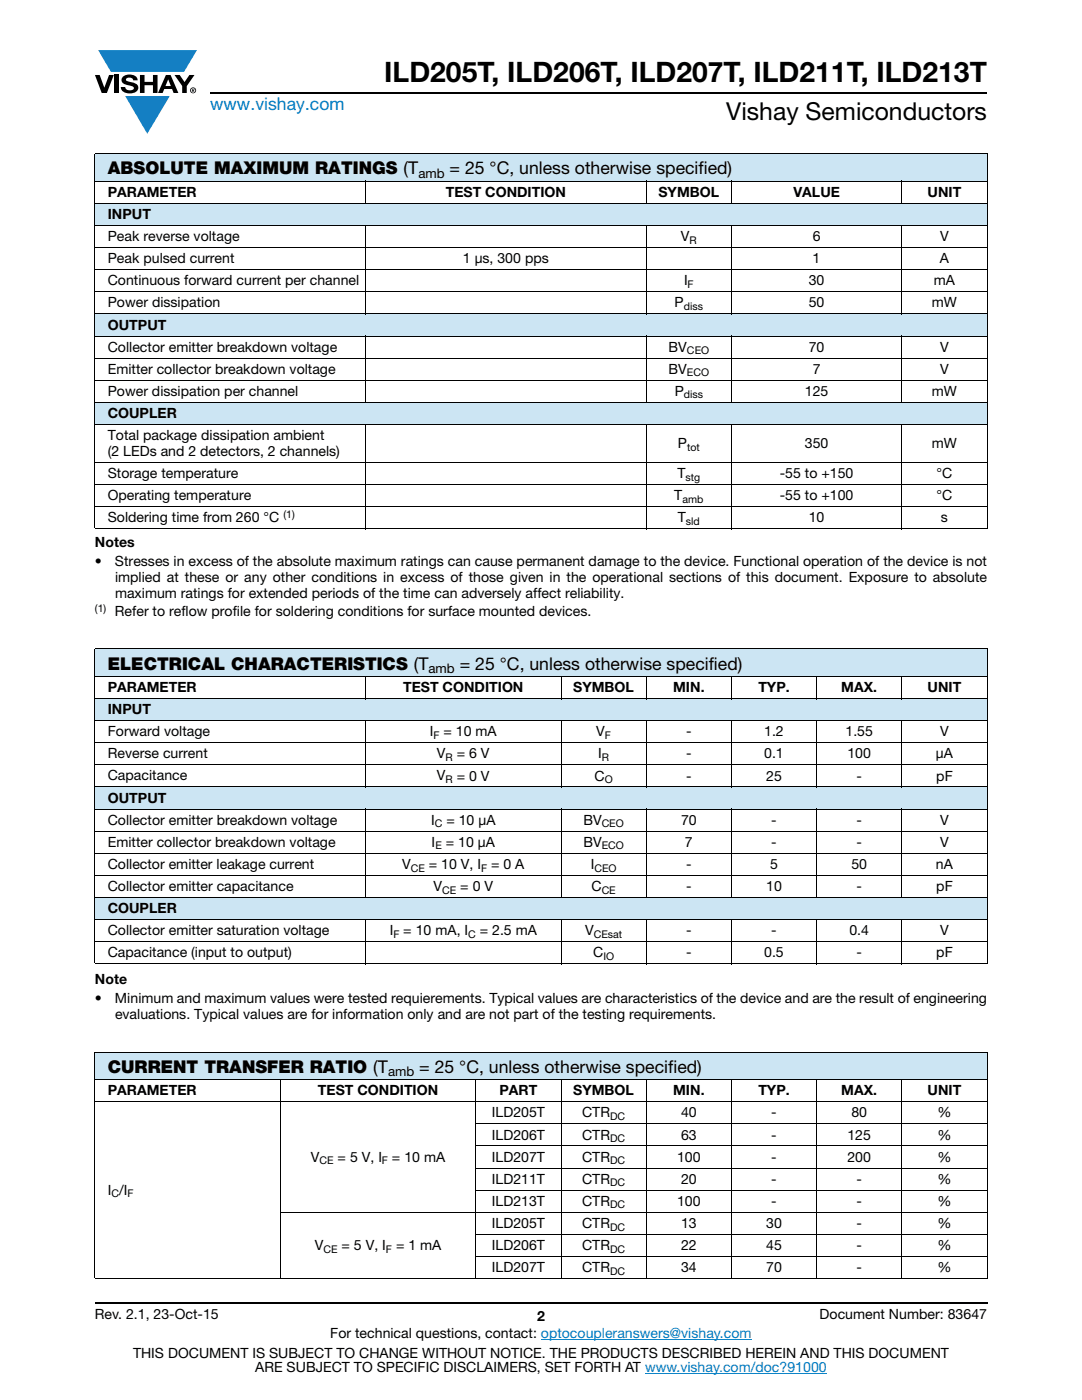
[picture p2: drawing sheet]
<svg xmlns="http://www.w3.org/2000/svg" width="216mm" height="279mm" viewBox="0 0 216 279" stroke-linecap="round" stroke-linejoin="round" font-family="sans-serif">
<defs><g id="words">
<text font-size="5.6" x="76.7" y="16.4">ILD205T, ILD206T, ILD207T, ILD211T, ILD213T</text>
<text font-size="4.9" x="144.9" y="24">Vishay Semiconductors</text>
<text font-size="3.5" fill="#007ec4" x="42" y="21.9">www.vishay.com</text>
<g font-size="3.5">
<text x="21.5" y="34.8">ABSOLUTE MAXIMUM RATINGS (T</text>
<text x="89.7" y="34.8">= 25 °C, unless otherwise specified)</text>
<text x="21.5" y="133.6">ELECTRICAL CHARACTERISTICS (T</text>
<text x="91.7" y="133.6">= 25 °C, unless otherwise specified)</text>
<text x="21.5" y="214.1">CURRENT TRANSFER RATIO (T</text>
<text x="83.7" y="214.1">= 25 °C, unless otherwise specified)</text>
</g>
<g font-size="2.8">
<text x="21.5" y="39.3">PARAMETER</text>
<text x="88.9" y="39.3">TEST CONDITION</text>
<text x="131.4" y="39.3">SYMBOL</text>
<text x="158.3" y="39.3">VALUE</text>
<text x="185.1" y="39.3">UNIT</text>
<text x="21.5" y="43.7">INPUT</text>
<text x="21.5" y="48.1">Peak reverse voltage</text>
<text x="21.5" y="52.6">Peak pulsed current</text>
<text x="92.4" y="52.6">1 μs, 300 pps</text>
<text x="135.9" y="48.1">V</text>
<text x="162.1" y="52.6">1</text>
<text x="162.2" y="48.1">6</text>
<text x="187.5" y="52.6">A</text>
<text x="187.6" y="48.1">V</text>
<text x="21.5" y="57">Continuous forward current per channel</text>
<text x="136.5" y="57">I</text>
<text x="161.4" y="57">30</text>
<text x="186.3" y="57">mA</text>
<text x="21.5" y="65.8">OUTPUT</text>
<text x="21.5" y="61.4">Power dissipation</text>
<text x="134.6" y="61.4">P</text>
<text x="161.4" y="61.4">50</text>
<text x="185.9" y="61.4">mW</text>
<text x="21.5" y="70.2">Collector emitter breakdown voltage</text>
<text x="133.4" y="70.2">BV</text>
<text x="161.4" y="70.2">70</text>
<text x="187.6" y="70.2">V</text>
<text x="21.5" y="74.6">Emitter collector breakdown voltage</text>
<text x="133.4" y="74.6">BV</text>
<text x="162.2" y="74.6">7</text>
<text x="187.6" y="74.6">V</text>
<text x="21.5" y="83.4">COUPLER</text>
<text x="21.5" y="79">Power dissipation per channel</text>
<text x="134.6" y="79">P</text>
<text x="160.6" y="79">125</text>
<text x="185.9" y="79">mW</text>
<text x="21.5" y="87.8">Total package dissipation ambient</text>
<text x="135.3" y="89.4">P</text>
<text x="160.6" y="89.4">350</text>
<text x="185.9" y="89.4">mW</text>
<text x="21.5" y="91">(2 LEDs and 2 detectors, 2 channels)</text>
<text x="21.5" y="95.4">Storage temperature</text>
<text x="135.2" y="95.4">T</text>
<text x="155.6" y="95.4">-55 to +150</text>
<text x="186.9" y="95.4">°C</text>
<text x="21.5" y="99.8">Operating temperature</text>
<text x="134.5" y="99.8">T</text>
<text x="155.6" y="99.8">-55 to +100</text>
<text x="186.9" y="99.8">°C</text>
<text x="21.5" y="104.2">Soldering time from 260 °C</text>
<text x="135.3" y="104.2">T</text>
<text x="161.4" y="104.2">10</text>
<text x="187.7" y="104.2">s</text>
<text x="18.9" y="109.2">Notes</text>
<text x="18.9" y="113.1">•</text>
<text x="22.9" y="113.1">Stresses in excess of the absolute maximum ratings can cause permanent damage to the device. Functional operation of the device is not</text>
<text x="22.9" y="119.4">maximum ratings for extended periods of the time can adversely affect reliability.</text>
<text x="22.9" y="116.2">implied at these or any other conditions in excess of those given in the operational sections of this document. Exposure to absolute</text>
<text x="22.9" y="122.9">Refer to reflow profile for soldering conditions for surface mounted devices.</text>
<text x="21.5" y="138.1">PARAMETER</text>
<text x="21.5" y="142.5">INPUT</text>
<text x="80.4" y="138.1">TEST CONDITION</text>
<text x="114.4" y="138.1">SYMBOL</text>
<text x="134.3" y="138.1">MIN.</text>
<text x="151.3" y="138.1">TYP.</text>
<text x="167.9" y="138.1">MAX.</text>
<text x="185.1" y="138.1">UNIT</text>
<text x="21.5" y="147">Forward voltage</text>
<text x="85.8" y="147">I</text>
<text x="88.5" y="147">= 10 mA</text>
<text x="119" y="147">V</text>
<text x="136.9" y="147">-</text>
<text x="152.5" y="147">1.2</text>
<text x="168.7" y="147">1.55</text>
<text x="187.6" y="147">V</text>
<text x="21.5" y="151.4">Reverse current</text>
<text x="21.5" y="155.8">Capacitance</text>
<text x="87.2" y="155.8">V</text>
<text x="87.2" y="151.4">V</text>
<text x="91.1" y="151.4">= 6 V</text>
<text x="91.1" y="155.8">= 0 V</text>
<text x="118.6" y="155.8">C</text>
<text x="119.4" y="151.4">I</text>
<text x="136.9" y="151.4">-</text>
<text x="136.9" y="155.8">-</text>
<text x="152.5" y="151.4">0.1</text>
<text x="152.9" y="155.8">25</text>
<text x="169.1" y="151.4">100</text>
<text x="170.9" y="155.8">-</text>
<text x="186.8" y="151.4">μA</text>
<text x="186.8" y="155.8">pF</text>
<text x="21.5" y="160.2">OUTPUT</text>
<text x="21.5" y="164.6">Collector emitter breakdown voltage</text>
<text x="86" y="164.6">I</text>
<text x="89.1" y="164.6">= 10 μA</text>
<text x="116.4" y="164.6">BV</text>
<text x="135.9" y="164.6">70</text>
<text x="153.9" y="164.6">-</text>
<text x="170.9" y="164.6">-</text>
<text x="187.6" y="164.6">V</text>
<text x="21.5" y="169">Emitter collector breakdown voltage</text>
<text x="21.5" y="173.4">Collector emitter leakage current</text>
<text x="80.2" y="173.4">V</text>
<text x="85.6" y="173.4">= 10 V, I</text>
<text x="86.1" y="169">I</text>
<text x="89" y="169">= 10 μA</text>
<text x="98" y="173.4">= 0 A</text>
<text x="116.4" y="169">BV</text>
<text x="117.9" y="173.4">I</text>
<text x="136.7" y="169">7</text>
<text x="136.9" y="173.4">-</text>
<text x="153.7" y="173.4">5</text>
<text x="153.9" y="169">-</text>
<text x="169.9" y="173.4">50</text>
<text x="170.9" y="169">-</text>
<text x="186.8" y="173.4">nA</text>
<text x="187.6" y="169">V</text>
<text x="21.5" y="177.8">Collector emitter capacitance</text>
<text x="86.5" y="177.8">V</text>
<text x="91.8" y="177.8">= 0 V</text>
<text x="118" y="177.8">C</text>
<text x="136.9" y="177.8">-</text>
<text x="152.9" y="177.8">10</text>
<text x="170.9" y="177.8">-</text>
<text x="186.8" y="177.8">pF</text>
<text x="21.5" y="182.2">COUPLER</text>
<text x="21.5" y="186.6">Collector emitter saturation voltage</text>
<text x="21.5" y="191.1">Capacitance (input to output)</text>
<text x="77.8" y="186.6">I</text>
<text x="80.5" y="186.6">= 10 mA, I</text>
<text x="95.7" y="186.6">= 2.5 mA</text>
<text x="116.8" y="186.6">V</text>
<text x="118.4" y="191.1">C</text>
<text x="136.9" y="186.6">-</text>
<text x="136.9" y="191.1">-</text>
<text x="152.5" y="191.1">0.5</text>
<text x="153.9" y="186.6">-</text>
<text x="169.5" y="186.6">0.4</text>
<text x="170.9" y="191.1">-</text>
<text x="186.8" y="191.1">pF</text>
<text x="187.6" y="186.6">V</text>
<text x="18.9" y="196.3">Note</text>
<text x="18.9" y="200.2">•</text>
<text x="22.9" y="200.2">Minimum and maximum values were tested requierements. Typical values are characteristics of the device and are the result of engineering</text>
<text x="22.9" y="203.4">evaluations. Typical values are for information only and are not part of the testing requirements.</text>
<text x="21.5" y="218.6">PARAMETER</text>
<text x="63.4" y="218.6">TEST CONDITION</text>
<text x="99.7" y="218.6">PART</text>
<text x="114.4" y="218.6">SYMBOL</text>
<text x="134.3" y="218.6">MIN.</text>
<text x="151.3" y="218.6">TYP.</text>
<text x="167.9" y="218.6">MAX.</text>
<text x="185.1" y="218.6">UNIT</text>
<text x="98.1" y="223">ILD205T</text>
<text x="98.1" y="227.4">ILD206T</text>
<text x="116.2" y="223">CTR</text>
<text x="116.2" y="227.4">CTR</text>
<text x="135.9" y="223">40</text>
<text x="135.9" y="227.4">63</text>
<text x="153.9" y="223">-</text>
<text x="153.9" y="227.4">-</text>
<text x="169.1" y="227.4">125</text>
<text x="169.9" y="223">80</text>
<text x="187" y="223">%</text>
<text x="187.1" y="227.4">%</text>
<text x="62" y="231.8">V</text>
<text x="67.4" y="231.8">= 5 V, I</text>
<text x="78.2" y="231.8">= 10 mA</text>
<text x="98.1" y="231.8">ILD207T</text>
<text x="116.2" y="231.8">CTR</text>
<text x="135.1" y="231.8">100</text>
<text x="153.9" y="231.8">-</text>
<text x="169.1" y="231.8">200</text>
<text x="187.1" y="231.8">%</text>
<text x="21.5" y="238.4">I /I</text>
<text x="98.1" y="236.2">ILD211T</text>
<text x="116.2" y="236.2">CTR</text>
<text x="135.9" y="236.2">20</text>
<text x="153.9" y="236.2">-</text>
<text x="170.9" y="236.2">-</text>
<text x="187" y="236.2">%</text>
<text x="98.1" y="245.1">ILD205T</text>
<text x="98.1" y="240.6">ILD213T</text>
<text x="116.2" y="245.1">CTR</text>
<text x="116.2" y="240.6">CTR</text>
<text x="135.1" y="240.6">100</text>
<text x="135.9" y="245.1">13</text>
<text x="152.9" y="245.1">30</text>
<text x="153.9" y="240.6">-</text>
<text x="170.9" y="245.1">-</text>
<text x="170.9" y="240.6">-</text>
<text x="187" y="245.1">%</text>
<text x="187" y="240.6">%</text>
<text x="62.8" y="249.5">V</text>
<text x="68.2" y="249.5">= 5 V, I</text>
<text x="79" y="249.5">= 1 mA</text>
<text x="98.1" y="249.5">ILD206T</text>
<text x="116.2" y="249.5">CTR</text>
<text x="135.9" y="249.5">22</text>
<text x="152.9" y="249.5">45</text>
<text x="170.9" y="249.5">-</text>
<text x="187" y="249.5">%</text>
<text x="98.1" y="253.9">ILD207T</text>
<text x="116.2" y="253.9">CTR</text>
<text x="135.9" y="253.9">34</text>
<text x="152.9" y="253.9">70</text>
<text x="170.9" y="253.9">-</text>
<text x="187" y="253.9">%</text>
<text x="18.9" y="263.3">Rev. 2.1, 23-Oct-15</text>
<text x="107.2" y="263.6">2</text>
<text x="163.6" y="263.3">Document Number: 83647</text>
<text x="65.9" y="267.1">For technical questions, contact: optocoupleranswers@vishay.com</text>
<text x="26.5" y="271">THIS DOCUMENT IS SUBJECT TO CHANGE WITHOUT NOTICE. THE PRODUCTS DESCRIBED HEREIN AND THIS DOCUMENT</text>
<text x="50.9" y="273.8">ARE SUBJECT TO SPECIFIC DISCLAIMERS, SET FORTH AT www.vishay.com/doc?91000</text>
</g>
<g font-size="2.6">
<text x="83.5" y="35.5">amb</text>
<text x="85.5" y="134.3">amb</text>
<text x="77.4" y="214.7">amb</text>
</g>
<g font-size="2.1">
<text x="137.6" y="48.6">R</text>
<text x="137.2" y="57.5">F</text>
<text x="136.4" y="61.9">diss</text>
<text x="137.1" y="70.7">CEO</text>
<text x="137.1" y="75.1">ECO</text>
<text x="136.4" y="79.5">diss</text>
<text x="137.1" y="89.9">tot</text>
<text x="136.8" y="95.9">stg</text>
<text x="136.2" y="100.3">amb</text>
<text x="56.5" y="103.4">(1)</text>
<text x="136.9" y="104.7">sld</text>
<text x="18.9" y="122.1">(1)</text>
<text x="86.5" y="147.5">F</text>
<text x="120.7" y="147.5">F</text>
<text x="88.9" y="151.9">R</text>
<text x="120.1" y="151.9">R</text>
<text x="88.9" y="156.3">R</text>
<text x="120.7" y="156.3">O</text>
<text x="86.8" y="165.1">C</text>
<text x="120.1" y="165.1">CEO</text>
<text x="82" y="173.9">CE</text>
<text x="86.9" y="169.5">E</text>
<text x="96" y="173.9">F</text>
<text x="118.6" y="173.9">CEO</text>
<text x="120.1" y="169.5">ECO</text>
<text x="88.2" y="178.3">CE</text>
<text x="120.1" y="178.3">CE</text>
<text x="78.5" y="187.2">F</text>
<text x="93.4" y="187.2">C</text>
<text x="118.5" y="187.2">CEsat</text>
<text x="120.4" y="191.6">IO</text>
<text x="121.7" y="223.5">DC</text>
<text x="121.7" y="227.9">DC</text>
<text x="63.8" y="232.3">CE</text>
<text x="76.2" y="232.3">F</text>
<text x="121.7" y="232.3">DC</text>
<text x="22.2" y="239">C</text>
<text x="25.4" y="239">F</text>
<text x="121.7" y="236.7">DC</text>
<text x="121.7" y="241.2">DC</text>
<text x="121.7" y="245.6">DC</text>
<text x="64.6" y="250">CE</text>
<text x="77" y="250">F</text>
<text x="121.7" y="250">DC</text>
<text x="121.7" y="254.4">DC</text>
</g>
</g></defs>
<g fill="#147fc3">
<path d="M19.6 10h19.7l-2.6 4.3h-1.1h-13.5z"/>
<path d="M25 19.2h8.9l-4.5 7.5z"/>
</g>
<g fill="#000">
<path d="M18.9 15h1l.9 2.5 1-2.5h.9l-1.4 3.6h-1zM22.9 15h.9v3.6h-.9zM24.6 15.3a2.1 2.1 0 0 1 2.8 .3l.1 .4h-.9a.79 .79 0 0 0-.7-.5 .79 .79 0 0 0-.8 .4l.3 .3 1 .2a1.08 1.08 0 0 1 1.2 1 1.08 1.08 0 0 1-1.1 1.2 1.73 1.73 0 0 1-2.4-1.2h.9a.96 .96 0 0 0 .8 .6 .96 .96 0 0 0 .9-.4 1.31 1.31 0 0 0-1.2-.6 1.03 1.03 0 0 1-1.1-.6 1.03 1.03 0 0 1 .2-1.1zM27.9 15h.9v1.3h1.7v-1.3h.9v3.6h-.9v-1.6h-1.7v1.6h-.9zM34.8 15h1.1l.9 1.4 1-1.4h1l-1.5 2.2v1.4h-.9v-1.4z"/>
<path d="M33.6 15.9l.5 1.3h-1.1zM33.1 15l-1.6 3.6h1l.3-.8h1.5l.3 .8h1l-1.6-3.6z"/>
<path d="M38.4 17.8h.2v.2h-.2zM38.3 17.7v.7h.1v-.3l.4 .3-.2-.3 .2-.2-.1-.2z"/>
<path d="M38.1 18a.46 .46 0 0 1 .9 0 .46 .46 0 0 1-.9 0zM37.9 18a.6 .6 0 0 0 1.2 0 .6 .6 0 0 0-1.2 0z"/>
</g>
<path d="M42 18.6h155M18.9 260h178.1" fill="none" stroke="#000" stroke-width=".36"/>
<path d="M107.9 267.3h42.1M128.7 274h36.3" fill="none" stroke="#007ec4" stroke-width=".2"/>
<path d="M18.9 30.7h178.1v5.5h-178.1z" fill="#cce5f3"/>
<g fill="#fff">
<path d="M18.9 36.2h54v4.4h-54z"/>
<path d="M72.9 36.2h56v4.4h-56z"/>
<path d="M128.9 36.2h17v4.4h-17z"/>
<path d="M145.9 36.2h34.1v4.4h-34.1z"/>
<path d="M180 36.2h17v4.4h-17z"/>
</g>
<g fill="#cce5f3">
<path d="M18.9 40.6h178.1v4.4h-178.1z"/>
<path d="M18.9 62.7h178.1v4.4h-178.1z"/>
<path d="M18.9 80.3h178.1v4.4h-178.1z"/>
<path d="M18.9 129.5h178.1v5.5h-178.1z"/>
</g>
<g fill="#fff">
<path d="M18.9 135h54v4.4h-54z"/>
<path d="M72.9 135h39.1v4.4h-39.1z"/>
<path d="M112 135h16.9v4.4h-16.9z"/>
<path d="M128.9 135h17v4.4h-17z"/>
<path d="M145.9 135h17.1v4.4h-17.1z"/>
<path d="M163 135h17v4.4h-17z"/>
<path d="M180 135h17v4.4h-17z"/>
</g>
<g fill="#cce5f3">
<path d="M18.9 139.4h178.1v4.4h-178.1z"/>
<path d="M18.9 157.1h178.1v4.4h-178.1z"/>
<path d="M18.9 179.1h178.1v4.4h-178.1z"/>
<path d="M18.9 210h178.1v5.5h-178.1z"/>
</g>
<g fill="#fff">
<path d="M18.9 215.5h37v4.4h-37z"/>
<path d="M55.9 215.5h39.1v4.4h-39.1z"/>
<path d="M95 215.5h17v4.4h-17z"/>
<path d="M112 215.5h16.9v4.4h-16.9z"/>
<path d="M128.9 215.5h17v4.4h-17z"/>
<path d="M145.9 215.5h17.1v4.4h-17.1z"/>
<path d="M163 215.5h17v4.4h-17z"/>
<path d="M180 215.5h17v4.4h-17z"/>
</g>
<g fill="none" stroke="#000" stroke-width=".2">
<path d="M18.9 30.7h178.1M18.9 36.2h178.1M18.9 30.8v74.6M72.9 36.1v4.6M128.9 36.1v4.6M145.9 36.1v4.6M180 36.1v4.6M197 30.8v74.6M18.9 40.6h178.1M18.9 45h178.1M18.9 49.4h178.1M18.9 53.8h178.1"/>
<path d="M18.9 58.3h178.1M72.9 44.9v17.9M128.9 44.9v17.9M145.9 44.9v17.9M180 44.9v17.9M18.9 62.7h178.1M18.9 67.1h178.1M18.9 71.5h178.1M18.9 75.9h178.1M72.9 67v13.4M128.9 67v13.4M145.9 67v13.4"/>
<path d="M180 67v13.4M18.9 80.3h178.1M18.9 84.7h178.1M18.9 92.3h178.1M18.9 96.7h178.1M72.9 84.6v21M128.9 84.6v21M145.9 84.6v21M180 84.6v21M18.9 101.1h178.1M18.9 105.5h178.1M18.9 129.5h178.1"/>
<path d="M18.9 135h178.1M18.9 139.4h178.1M18.9 129.6v62.7M72.9 134.9v4.6M112 134.9v4.6M128.9 134.9v4.6M145.9 134.9v4.6M163 134.9v4.6M180 134.9v4.6M197 129.6v62.7M18.9 143.8h178.1M18.9 148.3h178.1"/>
<path d="M18.9 152.7h178.1M18.9 157.1h178.1M72.9 143.7v13.5M112 143.7v13.5M128.9 143.7v13.5M145.9 143.7v13.5M163 143.7v13.5M180 143.7v13.5M18.9 161.5h178.1M18.9 165.9h178.1M18.9 170.3h178.1M18.9 174.7h178.1"/>
<path d="M18.9 179.1h178.1M72.9 161.4v17.8M112 161.4v17.8M128.9 161.4v17.8M145.9 161.4v17.8M163 161.4v17.8M180 161.4v17.8M18.9 183.5h178.1M18.9 187.9h178.1M18.9 192.3h178.1M72.9 183.4v9M112 183.4v9"/>
<path d="M128.9 183.4v9M145.9 183.4v9M163 183.4v9M180 183.4v9M18.9 210h178.1M18.9 215.5h178.1M18.9 219.9h178.1M18.9 210.1v45M55.9 215.4v39.9M95 215.4v39.9M112 215.4v39.9M128.9 215.4v39.9"/>
<path d="M145.9 215.4v39.9M163 215.4v39.9M180 215.4v39.9M197 210.1v45M94.9 224.3h102.1M94.9 228.7h102.1M94.9 233.1h102.1M94.9 237.5h102.1M18.9 255.2h178.1M55.9 241.9h141.1M94.9 246.4h102.1M94.9 250.8h102.1"/>
</g>
<use href="#words"/>
</svg>
